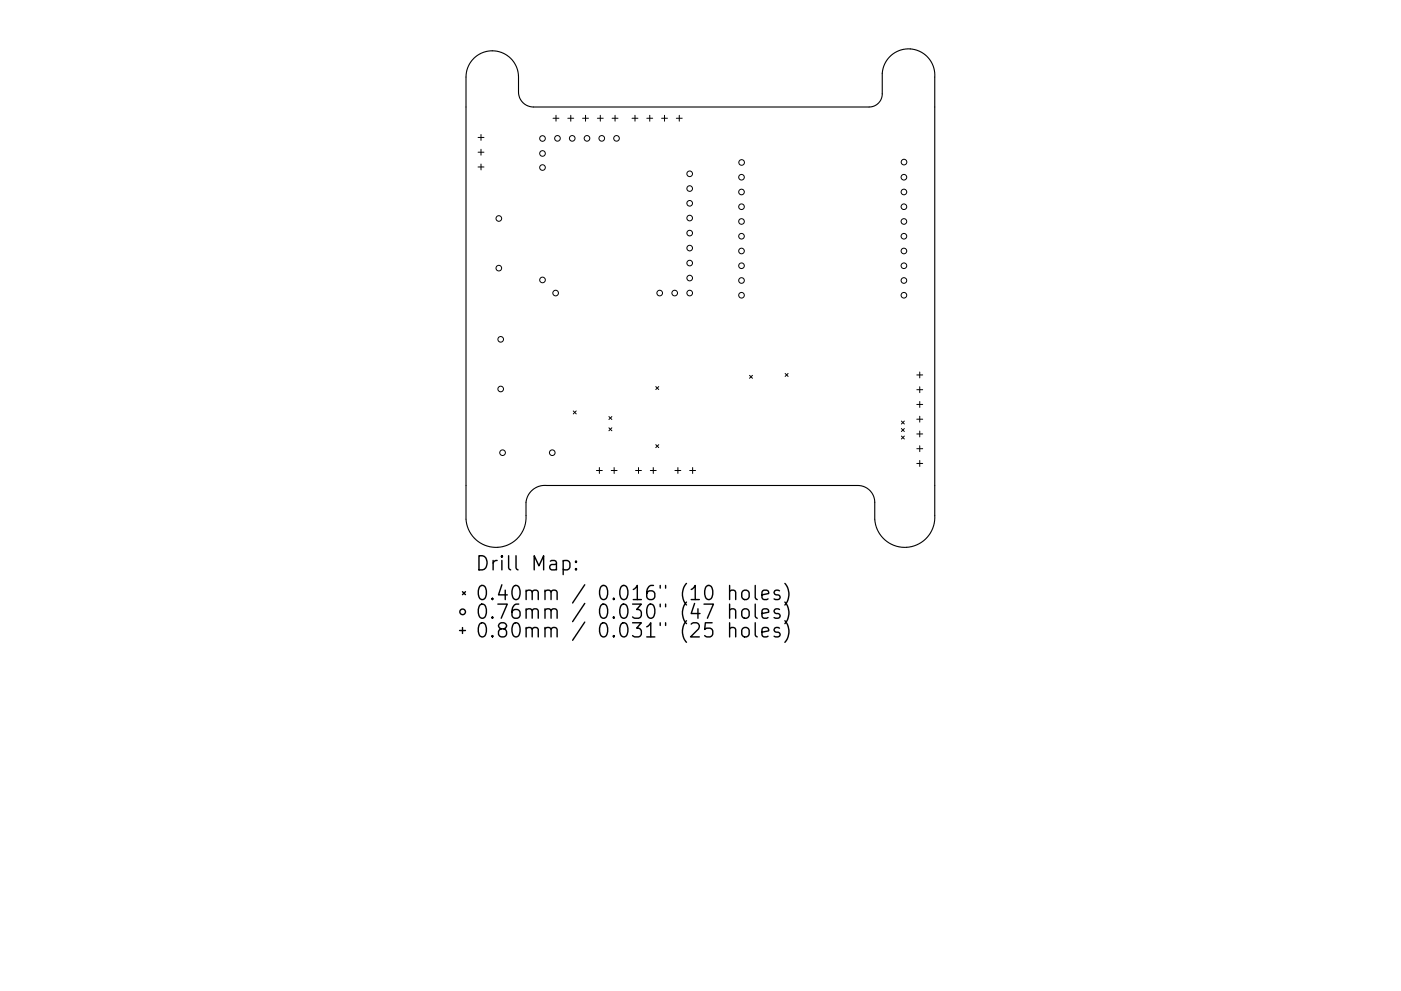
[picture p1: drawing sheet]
<svg xmlns="http://www.w3.org/2000/svg" width="297mm" height="210mm" viewBox="0 0 297 210" stroke-linecap="round" stroke-linejoin="round" font-family="sans-serif">
<defs><g id="words">
<g font-size="4.2">
<text x="100.7" y="121.1">Drill Map:</text>
<text x="100.7" y="127.4">0.40mm / 0.016&quot; (10 holes)</text>
<text x="100.7" y="131.3">0.76mm / 0.030&quot; (47 holes)</text>
<text x="100.7" y="135.3">0.80mm / 0.031&quot; (25 holes)</text>
</g>
</g></defs>
<path d="M100.4 12.4a5.6 5.6 0 0 1 6.1-1.2 5.6 5.6 0 0 1 3.4 5.1v3.2a3.2 3.2 0 0 0 3.2 3.2h71.2a2.78 2.78 0 0 0 2.8-2.8v-4.4a5.6 5.6 0 0 1 5.9-5.1 5.6 5.6 0 0 1 5.2 5.9v93.1a6.4 6.4 0 0 1-6 6.7 6.4 6.4 0 0 1-6.7-5.9v-3.6a3.6 3.6 0 0 0-3.6-3.6h-66a4 4 0 0 0-4.4 3.6v2.8a6.4 6.4 0 0 1-5.9 6.7 6.4 6.4 0 0 1-6.8-5.9v-93.9a5.6 5.6 0 0 1 1.6-3.9z" fill="none" stroke="#000" stroke-width=".23"/>
<g fill="none" stroke="#000" stroke-width=".21">
<path d="M101.4 29.2h1.2M101.4 32.3h1.2M101.4 35.4h1.2M102 28.5v1.3M102 31.7v1.2M102 34.8v1.3M117.3 25.1h1.2M117.9 24.5v1.2M120.4 25.1h1.2M121 24.5v1.2M123.5 25.1h1.3M124.1 24.5v1.2"/>
<path d="M126.6 25.1h1.3M127.3 24.5v1.2M129.8 25.1h1.2M130.4 24.5v1.2M134 25.1h1.3M134.6 24.5v1.2M137.1 25.1h1.3M137.8 24.5v1.2M140.3 25.1h1.2M140.9 24.5v1.2M143.4 25.1h1.2M144 24.5v1.2"/>
<path d="M158.9 79.6l.6 .7M159.5 79.6l-.6 .7M166.5 79.2l.6 .7M167.1 79.2l-.6 .7M194.4 79.6h1.2M195 78.9v1.3M121.5 87.2l.7 .6M122.2 87.2l-.7 .6M126.5 99.8h1.2M127.1 99.2v1.3M129.1 88.4l.6 .6M129.1 90.8l.6 .6"/>
<path d="M129.6 99.8h1.2M129.7 88.4l-.6 .6M129.7 90.8l-.6 .6M130.2 99.2v1.3M134.7 99.8h1.3M135.4 99.2v1.3M137.9 99.8h1.2M138.5 99.2v1.3M139 82l.7 .6M139 94.3l.7 .7M139.7 82l-.7 .6M139.7 94.3l-.7 .7"/>
<path d="M143.1 99.8h1.2M143.7 99.2v1.3M146.2 99.8h1.3M146.9 99.2v1.3M191.1 89.3l.6 .7M191.1 90.9l.6 .7M191.1 92.5l.6 .6M191.7 89.3l-.6 .7M191.7 90.9l-.6 .7M191.7 92.5l-.6 .6M194.4 82.7h1.2M194.4 85.8h1.2"/>
<path d="M194.4 88.9h1.2M194.4 92.1h1.2M194.4 95.2h1.2M194.4 98.3h1.2M195 82.1v1.2M195 85.2v1.2M195 88.3v1.3M195 91.4v1.3M195 94.6v1.2M195 97.7v1.3"/>
<circle cx="115" cy="32.6" r=".6"/>
<circle cx="115" cy="35.5" r=".6"/>
<circle cx="115" cy="29.4" r=".6"/>
<circle cx="118.2" cy="29.4" r=".6"/>
<circle cx="121.3" cy="29.4" r=".6"/>
<circle cx="124.5" cy="29.4" r=".6"/>
<circle cx="127.6" cy="29.4" r=".6"/>
<circle cx="130.7" cy="29.4" r=".6"/>
<circle cx="146.2" cy="36.9" r=".6"/>
<circle cx="157.2" cy="37.6" r=".6"/>
<circle cx="157.2" cy="34.5" r=".6"/>
<circle cx="191.6" cy="37.6" r=".6"/>
<circle cx="191.7" cy="34.4" r=".6"/>
<circle cx="105.8" cy="56.9" r=".6"/>
<circle cx="105.8" cy="46.4" r=".6"/>
<circle cx="115" cy="59.4" r=".6"/>
<circle cx="146.2" cy="40" r=".6"/>
<circle cx="146.2" cy="46.3" r=".6"/>
<circle cx="146.2" cy="43.1" r=".6"/>
<circle cx="146.2" cy="49.5" r=".6"/>
<circle cx="146.2" cy="59" r=".6"/>
<circle cx="146.2" cy="55.8" r=".6"/>
<circle cx="146.2" cy="52.6" r=".6"/>
<circle cx="157.2" cy="59.5" r=".6"/>
<circle cx="157.2" cy="40.7" r=".6"/>
<circle cx="157.2" cy="53.3" r=".6"/>
<circle cx="157.2" cy="47" r=".6"/>
<circle cx="157.2" cy="56.4" r=".6"/>
<circle cx="157.2" cy="50.1" r=".6"/>
<circle cx="157.2" cy="43.9" r=".6"/>
<circle cx="191.6" cy="59.5" r=".6"/>
<circle cx="191.6" cy="40.7" r=".6"/>
<circle cx="191.6" cy="53.3" r=".6"/>
<circle cx="191.6" cy="47" r=".6"/>
<circle cx="191.6" cy="50.1" r=".6"/>
<circle cx="191.6" cy="56.4" r=".6"/>
<circle cx="191.6" cy="43.9" r=".6"/>
<circle cx="106.2" cy="72" r=".6"/>
<circle cx="117.8" cy="62.2" r=".6"/>
<circle cx="139.9" cy="62.2" r=".6"/>
<circle cx="143" cy="62.2" r=".6"/>
<circle cx="146.2" cy="62.2" r=".6"/>
<circle cx="157.2" cy="62.6" r=".6"/>
<circle cx="191.6" cy="62.6" r=".6"/>
<circle cx="106.2" cy="82.5" r=".6"/>
<circle cx="106.6" cy="96" r=".6"/>
<circle cx="117.1" cy="96" r=".6"/>
</g>
<g fill="none" stroke="#000" stroke-width=".3">
<path d="M119.4 119.1l.9-.2 .5 .6v.8l-.3 .5-.2 .1-.9-.1M122.1 119.1l.2 .1-.2 .1-.1-.1 .1-.1v.2M97.4 133.8h1.3M98.1 125.5l.6 .7M98.1 133.1v1.3M98.7 125.5l-.6 .7M122.1 120.6l.2 .2-.2 .1-.1-.1 .1-.2v.3M154.7 125.5a.74 .74 0 0 1 1.3 .1v1.6M154.7 129.5a.74 .74 0 0 1 1.3 .1v1.6M154.7 133.4a.74 .74 0 0 1 1.3 .2v1.5M154.7 124.2v3M154.7 128.2v3"/>
<path d="M154.7 132.1v3M157.4 125.5a.81 .81 0 0 1 .8-.3 .81 .81 0 0 1 .6 .6v.8a.81 .81 0 0 1-.8 .6 .81 .81 0 0 1-.7-.6v-.8zM157.4 133.4a.81 .81 0 0 1 .8-.3 .81 .81 0 0 1 .6 .6v.9a.81 .81 0 0 1-.8 .6 .81 .81 0 0 1-.7-.6v-.9zM157.5 129.3a.81 .81 0 0 1 1.3 .4v.9a.81 .81 0 0 1-.8 .6 .81 .81 0 0 1-.7-.6v-.9zM160.1 124.2v2.6l.4 .4M160.1 128.2v2.5l.4 .5M160.1 132.1v2.6l.4 .4M161.5 126.2l1.5-.3-.2-.5-.8-.2-.5 .4v1.2l.2 .3 .3 .1 .8-.1M161.5 130.2l1.5-.3-.2-.6-.8-.1-.5 .4v1.1l.2 .3 .3 .2 .8-.2M161.5 134.1l1.5-.3-.2-.5-.8-.2-.5 .5v1.1l.2 .3 .3 .1 .8-.1M165.3 125.4l-.8-.2-.4 .4 .2 .5 1 .3 .1 .2-.1 .5-.3 .1-.9-.1M165.3 129.3l-.8-.1-.4 .4 .2 .4 1 .3 .1 .3-.1 .4-.3 .2-.9-.2"/>
<path d="M165.3 133.3l-.8-.2-.4 .5 .2 .4 1 .3 .1 .3-.1 .4-.3 .1-.9-.1M166.4 123.8a3.4 3.4 0 0 1 0 4.6M166.4 127.7a3.4 3.4 0 0 1 0 4.6M166.4 131.7a3.4 3.4 0 0 1 0 4.6"/>
<circle cx="98.1" cy="129.8" r=".6"/>
</g>
<use href="#words"/>
</svg>
